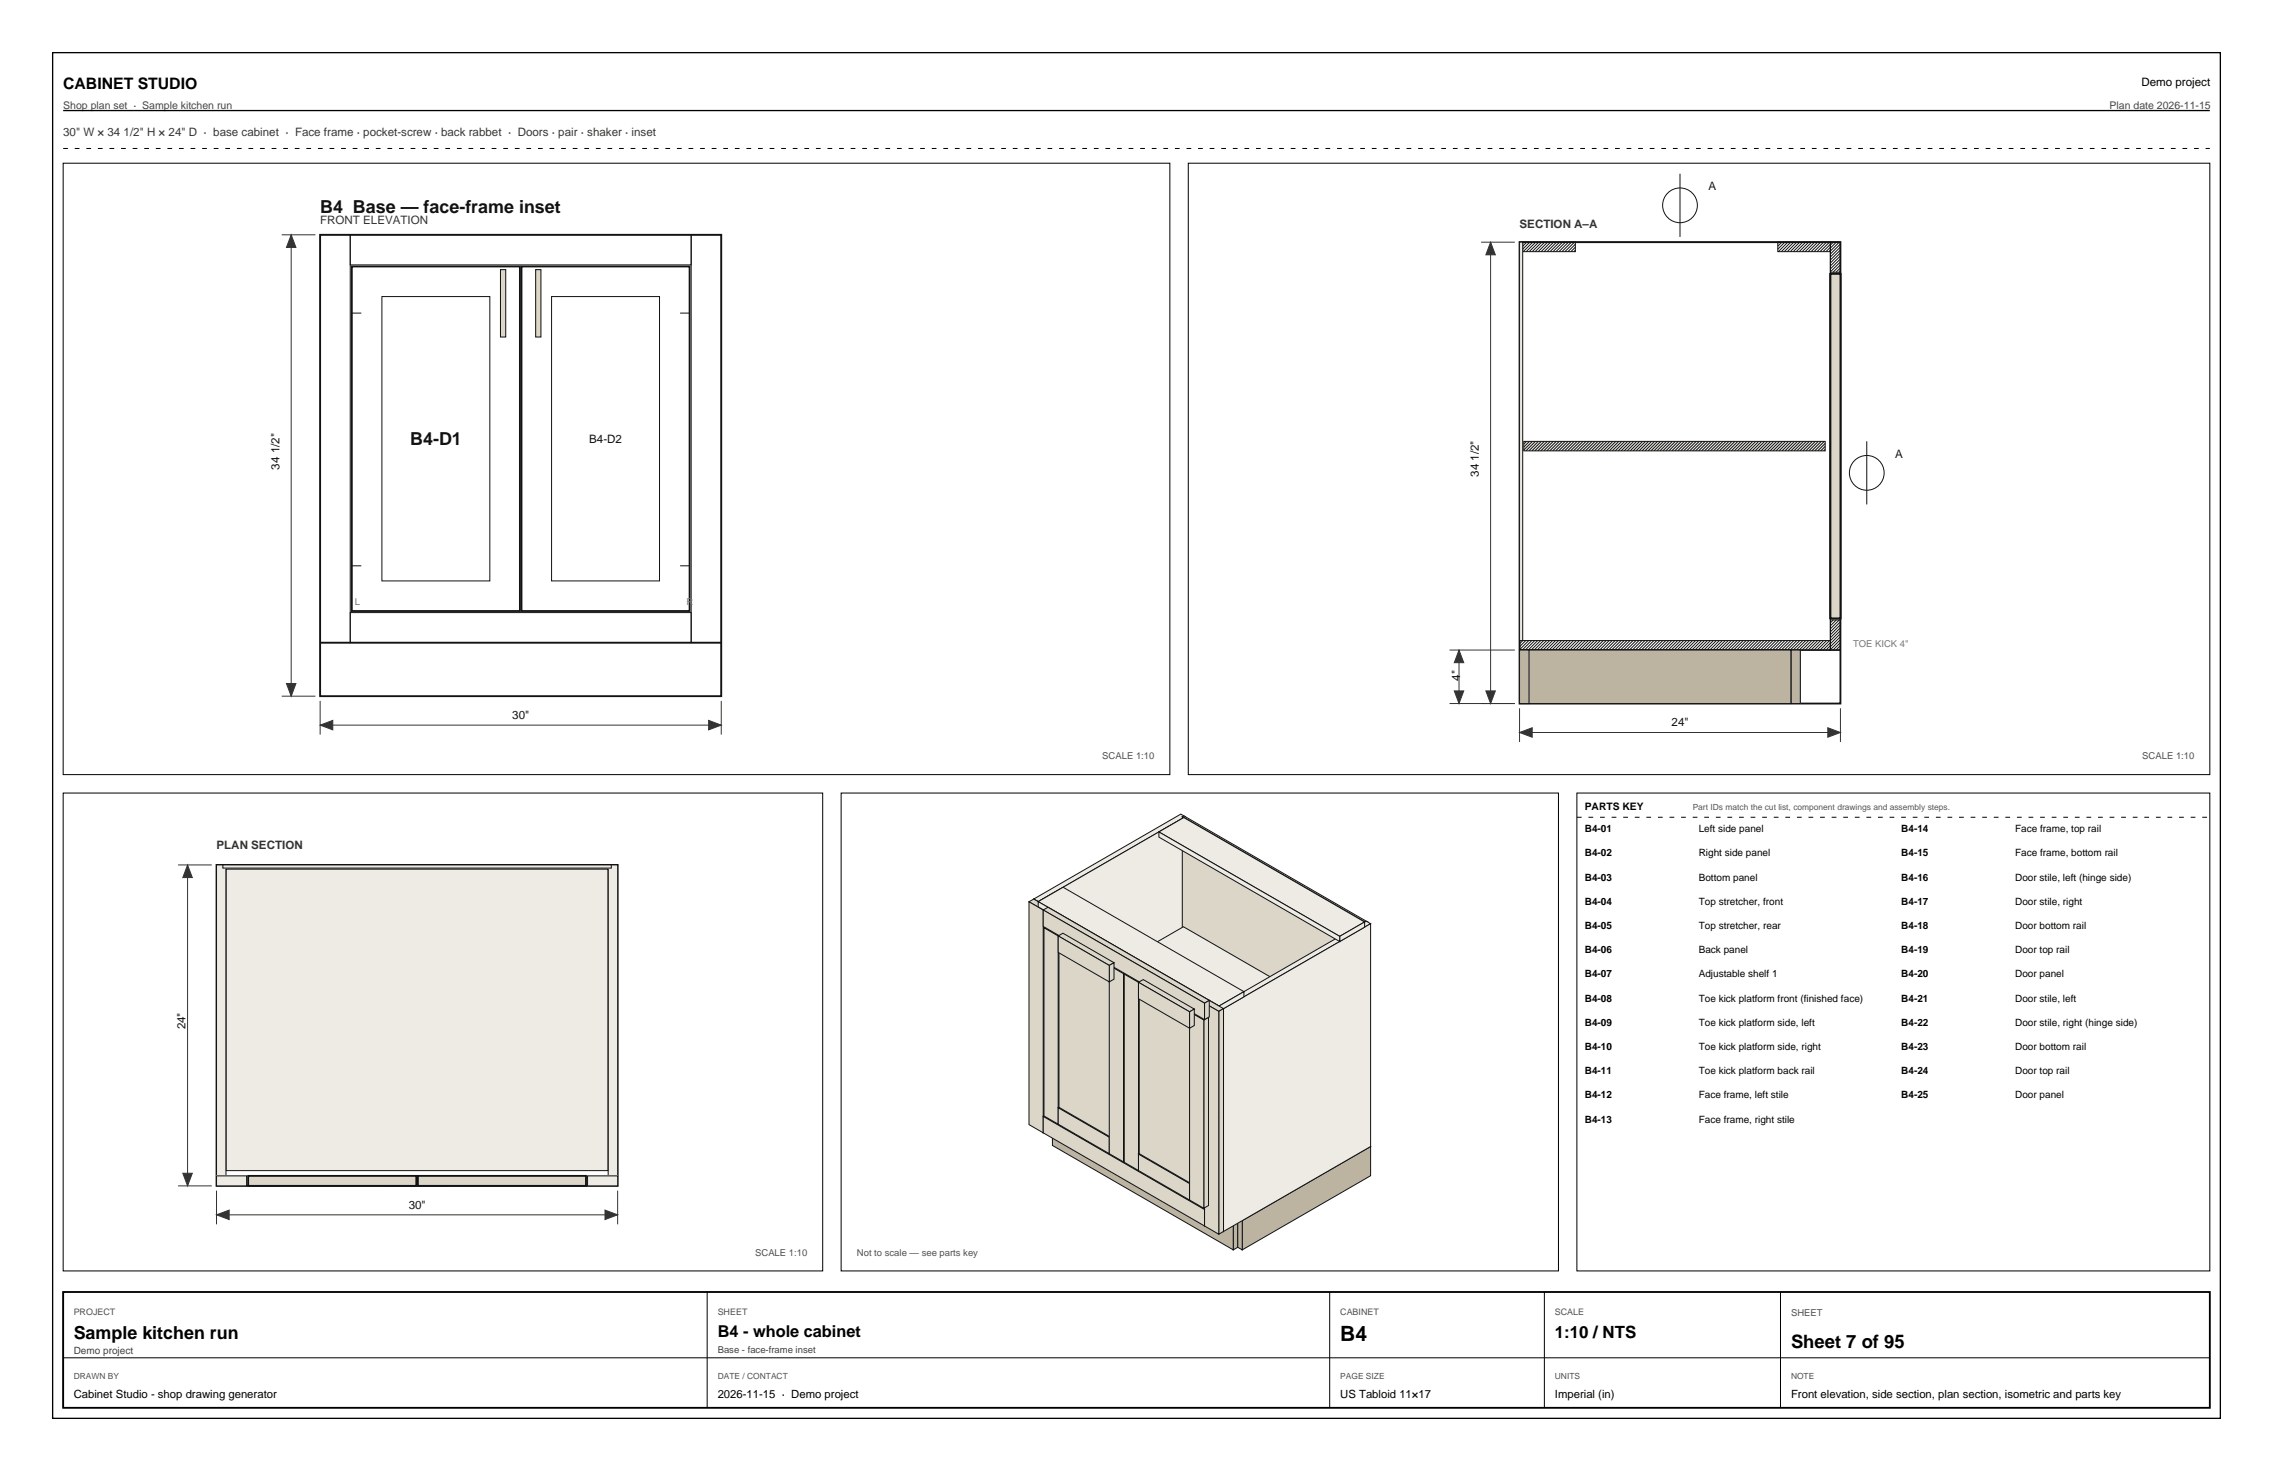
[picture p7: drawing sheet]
<svg xmlns="http://www.w3.org/2000/svg" width="432mm" height="279mm" viewBox="0 0 432 279" stroke-linecap="round" stroke-linejoin="round" font-family="sans-serif">
<defs><g id="words">
<text font-size="4" x="254.6" y="254.8">B4</text>
<text font-size="3.5" x="340.2" y="256">Sheet 7 of 95</text>
<g font-size="3.4" fill="#111">
<text x="60.8" y="40.4">B4 Base — face-frame inset</text>
<text x="77.9" y="84.5">B4-D1</text>
</g>
<text font-size="3.4" x="14" y="254.3">Sample kitchen run</text>
<text font-size="3.2" x="295.4" y="254.1">1:10 / NTS</text>
<text font-size="3.1" x="136.3" y="254">B4 - whole cabinet</text>
<text font-size="3" x="12" y="16.9">CABINET STUDIO</text>
<text font-size="2.2" x="406.8" y="16.3">Demo project</text>
<text font-size="2.2" fill="#373737" x="12" y="25.9">30&quot; W × 34 1/2&quot; H × 24&quot; D · base cabinet · Face frame · pocket-screw · back rabbet · Doors · pair · shaker · inset</text>
<g font-size="2.2" fill="#111">
<text x="324.5" y="36.2">A</text>
<text x="53.1" y="89.2" transform="rotate(-90 53.1 89.2)">34 1/2&quot;</text>
<text x="111.9" y="84.1">B4-D2</text>
<text x="360" y="87">A</text>
<text x="280.9" y="90.6" transform="rotate(-90 280.9 90.6)">34 1/2&quot;</text>
<text x="277.4" y="129.3" transform="rotate(-90 277.4 129.3)">4&quot;</text>
<text x="97.3" y="136.5">30&quot;</text>
<text x="317.6" y="137.9">24&quot;</text>
<text x="35.2" y="195.5" transform="rotate(-90 35.2 195.5)">24&quot;</text>
<text x="77.6" y="229.5">30&quot;</text>
</g>
<g font-size="2.2" fill="#333">
<text x="60.8" y="42.6">FRONT ELEVATION</text>
<text x="288.7" y="43.4">SECTION A–A</text>
<text x="41.1" y="161.3">PLAN SECTION</text>
</g>
<g font-size="2.1">
<text x="14" y="265.6">Cabinet Studio - shop drawing generator</text>
<text x="136.3" y="265.6">2026-11-15 · Demo project</text>
<text x="254.6" y="265.6">US Tabloid 11×17</text>
<text x="295.4" y="265.6">Imperial (in)</text>
<text x="340.2" y="265.6">Front elevation, side section, plan section, isometric and parts key</text>
</g>
<g font-size="2" fill="#464646">
<text x="12" y="20.7">Shop plan set · Sample kitchen run</text>
<text x="400.7" y="20.7">Plan date 2026-11-15</text>
</g>
<text font-size="2" x="301.1" y="153.8">PARTS KEY</text>
<g font-size="1.9">
<text x="301.1" y="158">B4-01</text>
<text x="322.7" y="158">Left side panel</text>
<text x="361.2" y="158">B4-14</text>
<text x="382.8" y="158">Face frame, top rail</text>
<text x="301.1" y="162.6">B4-02</text>
<text x="301.1" y="167.2">B4-03</text>
<text x="322.7" y="162.6">Right side panel</text>
<text x="322.7" y="167.2">Bottom panel</text>
<text x="361.2" y="162.6">B4-15</text>
<text x="361.2" y="167.2">B4-16</text>
<text x="382.8" y="162.6">Face frame, bottom rail</text>
<text x="382.8" y="167.2">Door stile, left (hinge side)</text>
<text x="301.1" y="171.8">B4-04</text>
<text x="322.7" y="171.8">Top stretcher, front</text>
<text x="361.2" y="171.8">B4-17</text>
<text x="382.8" y="171.8">Door stile, right</text>
<text x="301.1" y="176.4">B4-05</text>
<text x="322.7" y="176.4">Top stretcher, rear</text>
<text x="361.2" y="176.4">B4-18</text>
<text x="382.8" y="176.4">Door bottom rail</text>
<text x="301.1" y="181">B4-06</text>
<text x="301.1" y="185.6">B4-07</text>
<text x="322.7" y="181">Back panel</text>
<text x="322.7" y="185.6">Adjustable shelf 1</text>
<text x="361.2" y="181">B4-19</text>
<text x="361.2" y="185.6">B4-20</text>
<text x="382.8" y="181">Door top rail</text>
<text x="382.8" y="185.6">Door panel</text>
<text x="301.1" y="190.2">B4-08</text>
<text x="322.7" y="190.2">Toe kick platform front (finished face)</text>
<text x="361.2" y="190.2">B4-21</text>
<text x="382.8" y="190.2">Door stile, left</text>
<text x="301.1" y="194.8">B4-09</text>
<text x="322.7" y="194.8">Toe kick platform side, left</text>
<text x="361.2" y="194.8">B4-22</text>
<text x="382.8" y="194.8">Door stile, right (hinge side)</text>
<text x="301.1" y="199.4">B4-10</text>
<text x="322.7" y="199.4">Toe kick platform side, right</text>
<text x="361.2" y="199.4">B4-23</text>
<text x="382.8" y="199.4">Door bottom rail</text>
<text x="301.1" y="204">B4-11</text>
<text x="301.1" y="208.6">B4-12</text>
<text x="322.7" y="204">Toe kick platform back rail</text>
<text x="322.7" y="208.6">Face frame, left stile</text>
<text x="361.2" y="204">B4-24</text>
<text x="361.2" y="208.6">B4-25</text>
<text x="382.8" y="204">Door top rail</text>
<text x="382.8" y="208.6">Door panel</text>
<text x="301.1" y="213.2">B4-13</text>
<text x="322.7" y="213.2">Face frame, right stile</text>
</g>
<text font-size="1.9" fill="#404040" x="14" y="257.1">Demo project</text>
<g font-size="1.8" fill="#777">
<text x="67.4" y="114.9">L</text>
<text x="130.4" y="114.9">R</text>
<text x="352" y="122.9">TOE KICK 4&quot;</text>
</g>
<g font-size="1.8" fill="#505050">
<text x="209.4" y="144.2">SCALE 1:10</text>
<text x="407" y="144.2">SCALE 1:10</text>
<text x="143.5" y="238.5">SCALE 1:10</text>
<text x="162.8" y="238.5">Not to scale — see parts key</text>
<text x="340.2" y="249.9">SHEET</text>
</g>
<text font-size="1.8" fill="#404040" x="136.3" y="257">Base - face-frame inset</text>
<g font-size="1.7" fill="#505050">
<text x="14" y="249.8">PROJECT</text>
<text x="136.3" y="249.8">SHEET</text>
<text x="254.6" y="249.8">CABINET</text>
<text x="295.4" y="249.8">SCALE</text>
</g>
<text font-size="1.6" fill="#555" x="321.6" y="153.8">Part IDs match the cut list, component drawings and assembly steps.</text>
<g font-size="1.6" fill="#505050">
<text x="14" y="261.9">DRAWN BY</text>
<text x="136.3" y="261.9">DATE / CONTACT</text>
<text x="254.6" y="261.9">PAGE SIZE</text>
<text x="295.4" y="261.9">UNITS</text>
<text x="340.2" y="261.9">NOTE</text>
</g>
</g></defs>
<path d="M10 10h411.8v259.4h-411.8zM12 21h407.8" fill="none" stroke="#000" stroke-width=".25"/>
<path d="M12 28.2h407.8" fill="none" stroke="#000" stroke-width=".19" stroke-dasharray=".9 1.3" stroke-linecap="butt"/>
<path d="M12 31h210.2v116.1h-210.2z" fill="none" stroke="#000" stroke-width=".19"/>
<path d="M60.8 44.6h76.2v87.6h-76.2zM60.8 122.1h76.2" fill="none" stroke="#121212" stroke-width=".35"/>
<path d="M60.8 44.6h5.7v77.5h-5.7zM66.5 44.6h64.8v5.7h-64.8zM131.3 44.6h5.7v77.5h-5.7zM66.5 116.4h64.8v5.7h-64.8zM60.8 122.1v10.1M137 122.1v10.1" fill="none" stroke="#121212" stroke-width=".19"/>
<path d="M66.8 50.6h32v65.5h-32z" fill="#fff"/>
<path d="M66.8 50.6h32v65.5h-32z" fill="none" stroke="#121212" stroke-width=".35"/>
<path d="M72.5 56.3h20.6v54h-20.6z" fill="none" stroke="#121212" stroke-width=".19"/>
<path d="M79.1 81.9h7.4v2.9h-7.4z" fill="#fff"/>
<path d="M79.1 81.9h7.4v2.9h-7.4z" fill="none" stroke="#fff" stroke-width=".19"/>
<path d="M95.1 51.2h1v12.8h-1z" fill="#dbd6c7"/>
<path d="M66.8 59.5h1.8M95.1 51.2h1v12.8h-1zM66.8 107.5h1.8" fill="none" stroke="#121212" stroke-width=".19"/>
<path d="M99.1 50.6h31.9v65.5h-31.9z" fill="#fff"/>
<path d="M99.1 50.6h31.9v65.5h-31.9z" fill="none" stroke="#121212" stroke-width=".35"/>
<path d="M104.8 56.3h20.5v54h-20.5z" fill="none" stroke="#121212" stroke-width=".19"/>
<path d="M111.3 81.9h7.4v2.9h-7.4z" fill="#fff"/>
<path d="M111.3 81.9h7.4v2.9h-7.4z" fill="none" stroke="#fff" stroke-width=".19"/>
<path d="M101.8 51.2h1v12.8h-1z" fill="#dbd6c7"/>
<path d="M101.8 51.2h1v12.8h-1zM129.2 59.5h1.8M129.2 107.5h1.8" fill="none" stroke="#121212" stroke-width=".19"/>
<path d="M60.8 133.1v6.4M60.8 137.7h76.2M137 133.1v6.4" fill="none" stroke="#333" stroke-width=".19"/>
<path d="M60.8 137.7l2.4-.9v1.8z" fill="#333"/>
<path d="M60.8 137.7l2.4-.9v1.8z" fill="none" stroke="#333" stroke-width=".19"/>
<path d="M134.6 136.8l2.4 .9-2.4 .9z" fill="#333"/>
<path d="M53.5 44.6h6.4M55.3 44.6v87.6M53.5 132.2h6.4M134.6 136.8l2.4 .9-2.4 .9z" fill="none" stroke="#333" stroke-width=".19"/>
<path d="M54.4 129.8h1.8l-.9 2.4z" fill="#333"/>
<path d="M54.4 129.8h1.8l-.9 2.4z" fill="none" stroke="#333" stroke-width=".19"/>
<path d="M55.3 44.6l.9 2.4h-1.8z" fill="#333"/>
<path d="M55.3 44.6l.9 2.4h-1.8z" fill="none" stroke="#333" stroke-width=".19"/>
<path d="M225.7 31h194.1v116.1h-194.1z" fill="none" stroke="#000" stroke-width=".19"/>
<path d="M288.7 46h60.9v87.6h-60.9z" fill="none" stroke="#121212" stroke-width=".35"/>
<g fill="none" stroke="#121212" stroke-width=".19">
<path d="M288.7 46h59v77.5h-59zM289.3 46h10v1.8h-10zM289.5 46l-.2 .2M290 46l-.7 .8M290.6 46l-1.3 1.3M291.2 46l-1.8 1.8M291.7 46l-1.8 1.8M292.3 46l-1.8 1.8M292.9 46l-1.8 1.8M293.4 46l-1.8 1.8M294 46l-1.8 1.8M294.6 46l-1.8 1.8"/>
<path d="M295.1 46l-1.8 1.8M295.7 46l-1.8 1.8M296.3 46l-1.8 1.8M296.8 46l-1.8 1.8M297.4 46l-1.8 1.8M298 46l-1.8 1.8M298.5 46l-1.8 1.8M299.1 46l-1.8 1.8M299.3 47.5l-.3 .3M299.3 47l-.9 .8M299.3 46.4l-1.4 1.4M337.7 46h10v1.8h-10z"/>
<path d="M337.9 46l-.2 .2M338.5 46l-.8 .8M339.1 46l-1.4 1.3M339.6 46l-1.8 1.8M340.2 46l-1.8 1.8M340.8 46l-1.8 1.8M341.3 46l-1.8 1.8M341.9 46l-1.8 1.8M342.5 46l-1.8 1.8M343 46l-1.8 1.8M343.6 46l-1.8 1.8M344.2 46l-1.8 1.8"/>
<path d="M344.7 46l-1.8 1.8M345.3 46l-1.8 1.8M345.9 46l-1.8 1.8M346.4 46l-1.8 1.8M347 46l-1.8 1.8M347.5 46l-1.8 1.8M347.7 47.5l-.3 .3M347.7 47l-.8 .8M347.7 46.4l-1.4 1.4M288.7 121.7h59v1.8h-59zM288.7 121.7h.1M289.3 121.7l-.6 .6"/>
<path d="M289.8 121.7l-1.1 1.2M290.4 121.7l-1.7 1.7M291 121.7l-1.8 1.8M291.5 121.7l-1.8 1.8M292.1 121.7l-1.8 1.8M292.7 121.7l-1.8 1.8M293.2 121.7l-1.8 1.8M293.8 121.7l-1.8 1.8M294.4 121.7l-1.8 1.8M294.9 121.7l-1.8 1.8M295.5 121.7l-1.8 1.8M296.1 121.7l-1.8 1.8"/>
<path d="M296.6 121.7l-1.8 1.8M297.2 121.7l-1.8 1.8M297.8 121.7l-1.8 1.8M298.3 121.7l-1.8 1.8M298.9 121.7l-1.8 1.8M299.5 121.7l-1.8 1.8M300 121.7l-1.8 1.8M300.6 121.7l-1.8 1.8M301.2 121.7l-1.8 1.8M301.7 121.7l-1.8 1.8M302.3 121.7l-1.8 1.8M302.9 121.7l-1.8 1.8"/>
<path d="M303.4 121.7l-1.8 1.8M304 121.7l-1.8 1.8M304.6 121.7l-1.8 1.8M305.1 121.7l-1.8 1.8M305.7 121.7l-1.8 1.8M306.3 121.7l-1.8 1.8M306.8 121.7l-1.8 1.8M307.4 121.7l-1.8 1.8M308 121.7l-1.8 1.8M308.5 121.7l-1.8 1.8M309.1 121.7l-1.8 1.8M309.6 121.7l-1.8 1.8"/>
<path d="M310.2 121.7l-1.8 1.8M310.8 121.7l-1.8 1.8M311.3 121.7l-1.8 1.8M311.9 121.7l-1.8 1.8M312.5 121.7l-1.8 1.8M313 121.7l-1.8 1.8M313.6 121.7l-1.8 1.8M314.2 121.7l-1.8 1.8M314.7 121.7l-1.8 1.8M315.3 121.7l-1.8 1.8M315.9 121.7l-1.8 1.8M316.4 121.7l-1.8 1.8"/>
<path d="M317 121.7l-1.8 1.8M317.6 121.7l-1.8 1.8M318.1 121.7l-1.8 1.8M318.7 121.7l-1.8 1.8M319.3 121.7l-1.8 1.8M319.8 121.7l-1.8 1.8M320.4 121.7l-1.8 1.8M321 121.7l-1.8 1.8M321.5 121.7l-1.8 1.8M322.1 121.7l-1.8 1.8M322.7 121.7l-1.8 1.8M323.2 121.7l-1.8 1.8"/>
<path d="M323.8 121.7l-1.8 1.8M324.4 121.7l-1.8 1.8M324.9 121.7l-1.8 1.8M325.5 121.7l-1.8 1.8M326.1 121.7l-1.8 1.8M326.6 121.7l-1.8 1.8M327.2 121.7l-1.8 1.8M327.7 121.7l-1.8 1.8M328.3 121.7l-1.8 1.8M328.9 121.7l-1.8 1.8M329.4 121.7l-1.8 1.8M330 121.7l-1.8 1.8"/>
<path d="M330.6 121.7l-1.8 1.8M331.1 121.7l-1.8 1.8M331.7 121.7l-1.8 1.8M332.3 121.7l-1.8 1.8M332.8 121.7l-1.8 1.8M333.4 121.7l-1.8 1.8M334 121.7l-1.8 1.8M334.5 121.7l-1.8 1.8M335.1 121.7l-1.8 1.8M335.7 121.7l-1.8 1.8M336.2 121.7l-1.8 1.8M336.8 121.7l-1.8 1.8"/>
<path d="M337.4 121.7l-1.8 1.8M337.9 121.7l-1.8 1.8M338.5 121.7l-1.8 1.8M339.1 121.7l-1.8 1.8M339.6 121.7l-1.8 1.8M340.2 121.7l-1.8 1.8M340.8 121.7l-1.8 1.8M341.3 121.7l-1.8 1.8M341.9 121.7l-1.8 1.8M342.5 121.7l-1.8 1.8M343 121.7l-1.8 1.8M343.6 121.7l-1.8 1.8"/>
<path d="M344.2 121.7l-1.8 1.8M344.7 121.7l-1.8 1.8M345.3 121.7l-1.8 1.8M345.9 121.7l-1.8 1.8M346.4 121.7l-1.8 1.8M347 121.7l-1.8 1.8M347.5 121.7l-1.8 1.8M347.7 123.2l-.3 .3M347.7 122.6l-.8 .9M347.7 122.1l-1.4 1.4"/>
</g>
<path d="M288.7 46h.6v75.7h-.6z" fill="#edebe3"/>
<path d="M288.7 46h.6v75.7h-.6z" fill="none" stroke="#121212" stroke-width=".19"/>
<path d="M289.5 83.8h57.2v1.8h-57.2z" fill="#edebe3"/>
<g fill="none" stroke="#121212" stroke-width=".19">
<path d="M289.5 83.8h57.2v1.8h-57.2zM290 83.8l-.5 .5M290.5 83.8l-1 1.1M291.1 83.8l-1.6 1.7M291.7 83.8l-1.8 1.8M292.2 83.8l-1.8 1.8M292.8 83.8l-1.8 1.8M293.4 83.8l-1.8 1.8M293.9 83.8l-1.8 1.8M294.5 83.8l-1.8 1.8M295.1 83.8l-1.8 1.8M295.6 83.8l-1.8 1.8"/>
<path d="M296.2 83.8l-1.8 1.8M296.8 83.8l-1.8 1.8M297.3 83.8l-1.8 1.8M297.9 83.8l-1.8 1.8M298.5 83.8l-1.8 1.8M299 83.8l-1.8 1.8M299.6 83.8l-1.8 1.8M300.2 83.8l-1.8 1.8M300.7 83.8l-1.8 1.8M301.3 83.8l-1.8 1.8M301.9 83.8l-1.8 1.8M302.4 83.8l-1.8 1.8"/>
<path d="M303 83.8l-1.8 1.8M303.6 83.8l-1.8 1.8M304.1 83.8l-1.8 1.8M304.7 83.8l-1.8 1.8M305.3 83.8l-1.8 1.8M305.8 83.8l-1.8 1.8M306.4 83.8l-1.8 1.8M307 83.8l-1.8 1.8M307.5 83.8l-1.8 1.8M308.1 83.8l-1.8 1.8M308.6 83.8l-1.8 1.8M309.2 83.8l-1.8 1.8"/>
<path d="M309.8 83.8l-1.8 1.8M310.3 83.8l-1.8 1.8M310.9 83.8l-1.8 1.8M311.5 83.8l-1.8 1.8M312 83.8l-1.8 1.8M312.6 83.8l-1.8 1.8M313.2 83.8l-1.8 1.8M313.7 83.8l-1.8 1.8M314.3 83.8l-1.8 1.8M314.9 83.8l-1.8 1.8M315.4 83.8l-1.8 1.8M316 83.8l-1.8 1.8"/>
<path d="M316.6 83.8l-1.8 1.8M317.1 83.8l-1.8 1.8M317.7 83.8l-1.8 1.8M318.3 83.8l-1.8 1.8M318.8 83.8l-1.8 1.8M319.4 83.8l-1.8 1.8M320 83.8l-1.8 1.8M320.5 83.8l-1.8 1.8M321.1 83.8l-1.8 1.8M321.7 83.8l-1.8 1.8M322.2 83.8l-1.8 1.8M322.8 83.8l-1.8 1.8"/>
<path d="M323.4 83.8l-1.8 1.8M323.9 83.8l-1.8 1.8M324.5 83.8l-1.8 1.8M325.1 83.8l-1.8 1.8M325.6 83.8l-1.8 1.8M326.2 83.8l-1.8 1.8M326.7 83.8l-1.8 1.8M327.3 83.8l-1.8 1.8M327.9 83.8l-1.8 1.8M328.4 83.8l-1.8 1.8M329 83.8l-1.8 1.8M329.6 83.8l-1.8 1.8"/>
<path d="M330.1 83.8l-1.8 1.8M330.7 83.8l-1.8 1.8M331.3 83.8l-1.8 1.8M331.8 83.8l-1.8 1.8M332.4 83.8l-1.8 1.8M333 83.8l-1.8 1.8M333.5 83.8l-1.8 1.8M334.1 83.8l-1.8 1.8M334.7 83.8l-1.8 1.8M335.2 83.8l-1.8 1.8M335.8 83.8l-1.8 1.8M336.4 83.8l-1.8 1.8"/>
<path d="M336.9 83.8l-1.8 1.8M337.5 83.8l-1.8 1.8M338.1 83.8l-1.8 1.8M338.6 83.8l-1.8 1.8M339.2 83.8l-1.8 1.8M339.8 83.8l-1.8 1.8M340.3 83.8l-1.8 1.8M340.9 83.8l-1.8 1.8M341.5 83.8l-1.8 1.8M342 83.8l-1.8 1.8M342.6 83.8l-1.8 1.8M343.2 83.8l-1.8 1.8"/>
<path d="M343.7 83.8l-1.8 1.8M344.3 83.8l-1.8 1.8M344.9 83.8l-1.8 1.8M345.4 83.8l-1.8 1.8M346 83.8l-1.8 1.8M346.5 83.8l-1.8 1.8M346.7 85.4l-.3 .2M346.7 84.8l-.8 .8M346.7 84.2l-1.4 1.4"/>
</g>
<path d="M340.2 123.5h1.8v10.1h-1.8z" fill="#bdb3a1"/>
<path d="M340.2 123.5h1.8v10.1h-1.8z" fill="none" stroke="#121212" stroke-width=".19"/>
<path d="M288.7 123.5h51.5v10.1h-51.5z" fill="#bdb3a1"/>
<path d="M288.7 123.5h51.5v10.1h-51.5z" fill="none" stroke="#121212" stroke-width=".19"/>
<path d="M288.7 123.5h51.5v10.1h-51.5z" fill="#bdb3a1"/>
<path d="M288.7 123.5h51.5v10.1h-51.5z" fill="none" stroke="#121212" stroke-width=".19"/>
<path d="M288.7 123.5h1.8v10.1h-1.8z" fill="#bdb3a1"/>
<g fill="none" stroke="#121212" stroke-width=".19">
<path d="M347.7 46h1.9v77.5h-1.9zM347.7 46h1.9v5.7h-1.9zM348.3 46l-.6 .5M348.8 46l-1.1 1.1M349.4 46l-1.7 1.7M349.6 51.4l-.3 .3M349.6 50.9l-.8 .8M349.6 50.3l-1.4 1.4M349.6 49.7l-1.9 1.9M349.6 49.2l-1.9 1.9M349.6 48.6l-1.9 1.9M349.6 48l-1.9 1.9"/>
<path d="M349.6 47.5l-1.9 1.9M349.6 46.9l-1.9 1.9M349.6 46.3l-1.9 1.9M347.7 117.8h1.9v5.7h-1.9zM348.3 117.8l-.6 .5M348.8 117.8l-1.1 1.1M349.4 117.8l-1.7 1.6M349.6 119.8l-1.9 1.9M349.6 119.2l-1.9 1.9M349.6 118.7l-1.9 1.9M349.6 118.1l-1.9 1.9M288.7 123.5h1.8v10.1h-1.8z"/>
<path d="M349.6 123.2l-.3 .3M349.6 122.6l-.8 .9M349.6 122.1l-1.4 1.4M349.6 121.5l-1.9 1.9M349.6 120.9l-1.9 1.9M349.6 120.4l-1.9 1.9"/>
</g>
<path d="M347.7 52h1.9v65.5h-1.9z" fill="#fff"/>
<path d="M347.7 52h1.9v65.5h-1.9z" fill="none" stroke="#121212" stroke-width=".19"/>
<path d="M347.7 52h1.9v65.5h-1.9z" fill="#fff"/>
<path d="M347.7 52h1.9v65.5h-1.9z" fill="none" stroke="#121212" stroke-width=".19"/>
<path d="M347.7 111.7h1.9v5.8h-1.9z" fill="#fff"/>
<path d="M347.7 111.7h1.9v5.8h-1.9z" fill="none" stroke="#121212" stroke-width=".19"/>
<path d="M347.7 52h1.9v5.7h-1.9z" fill="#fff"/>
<path d="M347.7 52h1.9v5.7h-1.9z" fill="none" stroke="#121212" stroke-width=".19"/>
<path d="M347.7 57.1h.6v55.6h-.6z" fill="#fff"/>
<path d="M347.7 57.1h.6v55.6h-.6z" fill="none" stroke="#121212" stroke-width=".19"/>
<path d="M347.7 52h1.9v65.5h-1.9z" fill="#fff"/>
<path d="M347.7 52h1.9v65.5h-1.9z" fill="none" stroke="#121212" stroke-width=".19"/>
<path d="M347.7 52h1.9v65.5h-1.9z" fill="#fff"/>
<path d="M347.7 52h1.9v65.5h-1.9z" fill="none" stroke="#121212" stroke-width=".19"/>
<path d="M347.7 111.7h1.9v5.8h-1.9z" fill="#fff"/>
<path d="M347.7 111.7h1.9v5.8h-1.9z" fill="none" stroke="#121212" stroke-width=".19"/>
<path d="M347.7 52h1.9v5.7h-1.9z" fill="#fff"/>
<path d="M347.7 52h1.9v5.7h-1.9z" fill="none" stroke="#121212" stroke-width=".19"/>
<path d="M347.7 57.1h.6v55.6h-.6z" fill="#fff"/>
<path d="M347.7 57.1h.6v55.6h-.6z" fill="none" stroke="#121212" stroke-width=".19"/>
<path d="M347.7 52h1.9v65.5h-1.9z" fill="#dbd6c7"/>
<path d="M347.7 52h1.9v65.5h-1.9z" fill="none" stroke="#121212" stroke-width=".35"/>
<path d="M347.7 52h1.9v65.5h-1.9z" fill="#dbd6c7"/>
<path d="M347.7 52h1.9v65.5h-1.9z" fill="none" stroke="#121212" stroke-width=".35"/>
<path d="M288.7 134.5v6.4M288.7 139.1h60.9M349.6 134.5v6.4" fill="none" stroke="#333" stroke-width=".19"/>
<path d="M288.7 139.1l2.4-.9v1.8z" fill="#333"/>
<path d="M288.7 139.1l2.4-.9v1.8z" fill="none" stroke="#333" stroke-width=".19"/>
<path d="M347.2 138.2l2.4 .9-2.4 .9z" fill="#333"/>
<path d="M281.4 46h6.4M283.2 46v87.6M281.4 133.6h6.4M347.2 138.2l2.4 .9-2.4 .9z" fill="none" stroke="#333" stroke-width=".19"/>
<path d="M282.3 131.2h1.8l-.9 2.4z" fill="#333"/>
<path d="M282.3 131.2h1.8l-.9 2.4z" fill="none" stroke="#333" stroke-width=".19"/>
<path d="M283.2 46l.9 2.4h-1.8z" fill="#333"/>
<path d="M283.2 46l.9 2.4h-1.8zM275.4 133.6h12.4M275.4 123.5h12.4M277.2 123.5v10.1" fill="none" stroke="#333" stroke-width=".19"/>
<path d="M276.3 131.2h1.8l-.9 2.4z" fill="#333"/>
<path d="M276.3 131.2h1.8l-.9 2.4z" fill="none" stroke="#333" stroke-width=".19"/>
<path d="M277.2 123.5l.9 2.4h-1.8z" fill="#333"/>
<path d="M277.2 123.5l.9 2.4h-1.8z" fill="none" stroke="#333" stroke-width=".19"/>
<g fill="none" stroke="#121212" stroke-width=".19">
<path d="M319.1 33v12M354.6 83.8v12"/>
<circle cx="319.1" cy="39" r="3.3"/>
<circle cx="354.6" cy="89.8" r="3.3"/>
</g>
<path d="M12 150.6h144.3v90.8h-144.3z" fill="none" stroke="#000" stroke-width=".19"/>
<path d="M41.1 164.3h76.2v60.9h-76.2z" fill="none" stroke="#121212" stroke-width=".35"/>
<path d="M41.1 164.3h1.8v59h-1.8z" fill="#edebe3"/>
<path d="M41.1 164.3h1.8v59h-1.8z" fill="none" stroke="#121212" stroke-width=".19"/>
<path d="M115.5 164.3h1.8v59h-1.8z" fill="#edebe3"/>
<path d="M115.5 164.3h1.8v59h-1.8z" fill="none" stroke="#121212" stroke-width=".19"/>
<path d="M42.3 164.3h73.8v.6h-73.8z" fill="#edebe3"/>
<path d="M42.3 164.3h73.8v.6h-73.8z" fill="none" stroke="#121212" stroke-width=".19"/>
<path d="M43 165.1h72.5v57.2h-72.5z" fill="#edebe3"/>
<path d="M43 165.1h72.5v57.2h-72.5z" fill="none" stroke="#121212" stroke-width=".19"/>
<path d="M41.1 223.3h5.7v1.9h-5.7z" fill="#edebe3"/>
<path d="M41.1 223.3h5.7v1.9h-5.7z" fill="none" stroke="#121212" stroke-width=".19"/>
<path d="M111.6 223.3h5.7v1.9h-5.7z" fill="#edebe3"/>
<path d="M111.6 223.3h5.7v1.9h-5.7z" fill="none" stroke="#121212" stroke-width=".19"/>
<path d="M47.1 223.3h5.8v1.9h-5.8z" fill="#edebe3"/>
<path d="M47.1 223.3h5.8v1.9h-5.8z" fill="none" stroke="#121212" stroke-width=".19"/>
<path d="M73.4 223.3h5.7v1.9h-5.7z" fill="#edebe3"/>
<path d="M73.4 223.3h5.7v1.9h-5.7z" fill="none" stroke="#121212" stroke-width=".19"/>
<path d="M51.9 223.3h22.1v.6h-22.1z" fill="#edebe3"/>
<path d="M51.9 223.3h22.1v.6h-22.1z" fill="none" stroke="#121212" stroke-width=".19"/>
<path d="M79.4 223.3h5.7v1.9h-5.7z" fill="#edebe3"/>
<path d="M79.4 223.3h5.7v1.9h-5.7z" fill="none" stroke="#121212" stroke-width=".19"/>
<path d="M105.6 223.3h5.7v1.9h-5.7z" fill="#edebe3"/>
<path d="M105.6 223.3h5.7v1.9h-5.7z" fill="none" stroke="#121212" stroke-width=".19"/>
<path d="M84.1 223.3h22.1v.6h-22.1z" fill="#edebe3"/>
<path d="M84.1 223.3h22.1v.6h-22.1z" fill="none" stroke="#121212" stroke-width=".19"/>
<path d="M47.1 223.3h32v1.9h-32z" fill="#dbd6c7"/>
<path d="M47.1 223.3h32v1.9h-32z" fill="none" stroke="#121212" stroke-width=".35"/>
<path d="M79.4 223.3h31.9v1.9h-31.9z" fill="#dbd6c7"/>
<path d="M79.4 223.3h31.9v1.9h-31.9z" fill="none" stroke="#121212" stroke-width=".35"/>
<path d="M41.1 226.1v6.4M41.1 230.7h76.2M117.3 226.1v6.4" fill="none" stroke="#333" stroke-width=".19"/>
<path d="M41.1 230.7l2.4-.9v1.8z" fill="#333"/>
<path d="M41.1 230.7l2.4-.9v1.8z" fill="none" stroke="#333" stroke-width=".19"/>
<path d="M114.9 229.8l2.4 .9-2.4 .9z" fill="#333"/>
<path d="M33.8 164.3h6.4M35.6 164.3v60.9M33.8 225.2h6.4M114.9 229.8l2.4 .9-2.4 .9z" fill="none" stroke="#333" stroke-width=".19"/>
<path d="M34.7 222.8h1.8l-.9 2.4z" fill="#333"/>
<path d="M34.7 222.8h1.8l-.9 2.4z" fill="none" stroke="#333" stroke-width=".19"/>
<path d="M35.6 164.3l.9 2.4h-1.8z" fill="#333"/>
<path d="M35.6 164.3l.9 2.4h-1.8z" fill="none" stroke="#333" stroke-width=".19"/>
<path d="M159.8 150.6h136.3v90.8h-136.3z" fill="none" stroke="#000" stroke-width=".19"/>
<path d="M199.9 211l24.4-14 .9 .4-24.4 14.1z" fill="#bdb3a1"/>
<path d="M199.9 211l24.4-14 .9 .4-24.4 14.1z" fill="none" stroke="#121212" stroke-width=".19"/>
<path d="M200.8 211.5l24.4-14.1v5.6l-24.4 14.1z" fill="#bdb3a1"/>
<path d="M200.8 211.5l24.4-14.1v5.6l-24.4 14.1z" fill="none" stroke="#121212" stroke-width=".19"/>
<path d="M199.9 211l.9 .5v5.6l-.9-.5z" fill="#bdb3a1"/>
<path d="M199.9 211l.9 .5v5.6l-.9-.5z" fill="none" stroke="#121212" stroke-width=".19"/>
<path d="M224.3 197.9l.9-.5 34.3 19.9-.8 .5z" fill="#bdb3a1"/>
<path d="M224.3 197.9l.9-.5 34.3 19.9-.8 .5z" fill="none" stroke="#121212" stroke-width=".19"/>
<path d="M258.7 217.8l.8-.5v5.5l-.8 .5z" fill="#bdb3a1"/>
<path d="M258.7 217.8l.8-.5v5.5l-.8 .5z" fill="none" stroke="#121212" stroke-width=".19"/>
<path d="M224.3 197.9l34.4 19.9v5.5l-34.4-19.8z" fill="#bdb3a1"/>
<path d="M224.3 197.9l34.4 19.9v5.5l-34.4-19.8z" fill="none" stroke="#121212" stroke-width=".19"/>
<path d="M196.4 170.8l27.9-16.2 .9 .5-28 16.2z" fill="#edebe3"/>
<path d="M196.4 170.8l27.9-16.2 .9 .5-28 16.2z" fill="none" stroke="#121212" stroke-width=".19"/>
<path d="M197.2 171.3l28-16.2v42.3l-28 16.2z" fill="#edebe3"/>
<path d="M197.2 171.3l28-16.2v42.3l-28 16.2z" fill="none" stroke="#121212" stroke-width=".19"/>
<path d="M196.4 170.8l.8 .5v42.3l-.8-.5z" fill="#edebe3"/>
<path d="M196.4 170.8l.8 .5v42.3l-.8-.5z" fill="none" stroke="#121212" stroke-width=".19"/>
<path d="M197.2 212.6l28-16.1 34.3 19.8-27.9 16.1z" fill="#edebe3"/>
<path d="M197.2 212.6l28-16.1 34.3 19.8-27.9 16.1z" fill="none" stroke="#121212" stroke-width=".19"/>
<path d="M231.6 232.4l27.9-16.1v1l-27.9 16.1z" fill="#edebe3"/>
<path d="M231.6 232.4l27.9-16.1v1l-27.9 16.1z" fill="none" stroke="#121212" stroke-width=".19"/>
<path d="M197.2 212.6l34.4 19.8v1l-34.4-19.8z" fill="#edebe3"/>
<path d="M197.2 212.6l34.4 19.8v1l-34.4-19.8z" fill="none" stroke="#121212" stroke-width=".19"/>
<path d="M224.6 155.1l.3-.1 34.9 20.1-.3 .2z" fill="#dbd6c7"/>
<path d="M224.6 155.1l.3-.1 34.9 20.1-.3 .2zM259.5 175.3l.3-.2v41.4l-.3 .1z" fill="none" stroke="#121212" stroke-width=".19"/>
<path d="M259.7 175.1v41.5" fill="none" stroke="#dbd6c7" stroke-width=".28"/>
<path d="M224.6 155.1l34.9 20.2v41.3l-34.9-20.1z" fill="#dbd6c7"/>
<path d="M224.6 155.1l34.9 20.2v41.3l-34.9-20.1z" fill="none" stroke="#121212" stroke-width=".19"/>
<path d="M197.7 191.7l27.1-15.7 34.3 19.8-27.1 15.7z" fill="#edebe3"/>
<path d="M197.7 191.7l27.1-15.7 34.3 19.8-27.1 15.7z" fill="none" stroke="#121212" stroke-width=".19"/>
<path d="M232 211.5l27.1-15.7v1l-27.1 15.7z" fill="#edebe3"/>
<path d="M232 211.5l27.1-15.7v1l-27.1 15.7z" fill="none" stroke="#121212" stroke-width=".19"/>
<path d="M197.7 191.7l34.3 19.8v1l-34.3-19.9z" fill="#edebe3"/>
<path d="M197.7 191.7l34.3 19.8v1l-34.3-19.9z" fill="none" stroke="#121212" stroke-width=".19"/>
<path d="M199.9 212l.9-.5 34.3 19.9-.8 .4z" fill="#bdb3a1"/>
<path d="M199.9 212l.9-.5 34.3 19.9-.8 .4z" fill="none" stroke="#121212" stroke-width=".19"/>
<path d="M234.3 231.8l.8-.4v5.5l-.8 .5z" fill="#bdb3a1"/>
<path d="M234.3 231.8l.8-.4v5.5l-.8 .5z" fill="none" stroke="#121212" stroke-width=".19"/>
<path d="M199.9 212l34.4 19.8v5.6l-34.4-19.8z" fill="#bdb3a1"/>
<path d="M199.9 212l34.4 19.8v5.6l-34.4-19.8z" fill="none" stroke="#121212" stroke-width=".19"/>
<path d="M195.5 171.3l.9-.5 2.7 1.5-.9 .5z" fill="#dbd6c7"/>
<path d="M195.5 171.3l.9-.5 2.7 1.5-.9 .5z" fill="none" stroke="#121212" stroke-width=".19"/>
<path d="M198.2 172.8l.9-.5v42.3l-.9 .6z" fill="#dbd6c7"/>
<path d="M198.2 172.8l.9-.5v42.3l-.9 .6z" fill="none" stroke="#121212" stroke-width=".19"/>
<path d="M195.5 171.3l2.7 1.5v42.4l-2.7-1.6z" fill="#dbd6c7"/>
<path d="M195.5 171.3l2.7 1.5v42.4l-2.7-1.6z" fill="none" stroke="#121212" stroke-width=".19"/>
<path d="M235.1 231.4l24.4-14.1 .9 .5-24.4 14z" fill="#bdb3a1"/>
<path d="M235.1 231.4l24.4-14.1 .9 .5-24.4 14z" fill="none" stroke="#121212" stroke-width=".19"/>
<path d="M236 231.8l24.4-14v5.5l-24.4 14.1z" fill="#bdb3a1"/>
<path d="M236 231.8l24.4-14v5.5l-24.4 14.1z" fill="none" stroke="#121212" stroke-width=".19"/>
<path d="M235.1 231.4l.9 .4v5.6l-.9-.5z" fill="#bdb3a1"/>
<path d="M235.1 231.4l.9 .4v5.6l-.9-.5z" fill="none" stroke="#121212" stroke-width=".19"/>
<path d="M198.2 212l.9-.5 30.6 17.7-.9 .5z" fill="#dbd6c7"/>
<path d="M198.2 212l.9-.5 30.6 17.7-.9 .5z" fill="none" stroke="#121212" stroke-width=".19"/>
<path d="M228.8 229.7l.9-.5v3.1l-.9 .6z" fill="#dbd6c7"/>
<path d="M228.8 229.7l.9-.5v3.1l-.9 .6z" fill="none" stroke="#121212" stroke-width=".19"/>
<path d="M198.2 212l30.6 17.7v3.2l-30.6-17.7z" fill="#dbd6c7"/>
<path d="M198.2 212l30.6 17.7v3.2l-30.6-17.7z" fill="none" stroke="#121212" stroke-width=".19"/>
<path d="M198.3 176.2l.9-.5 2.7 1.6-.9 .5z" fill="#dbd6c7"/>
<path d="M198.3 176.2l.9-.5 2.7 1.6-.9 .5z" fill="none" stroke="#121212" stroke-width=".19"/>
<path d="M201 177.8l.9-.5v35.7l-.9 .5z" fill="#dbd6c7"/>
<path d="M201 177.8l.9-.5v35.7l-.9 .5z" fill="none" stroke="#121212" stroke-width=".19"/>
<path d="M198.3 176.2l2.7 1.6v35.7l-2.7-1.5z" fill="#dbd6c7"/>
<path d="M198.3 176.2l2.7 1.6v35.7l-2.7-1.5z" fill="none" stroke="#121212" stroke-width=".19"/>
<path d="M231.6 191.1l27.9-16.1 .9 .4-28 16.2z" fill="#edebe3"/>
<path d="M231.6 191.1l27.9-16.1 .9 .4-28 16.2z" fill="none" stroke="#121212" stroke-width=".19"/>
<path d="M232.4 191.6l28-16.2v42.4l-28 16.1z" fill="#edebe3"/>
<path d="M232.4 191.6l28-16.2v42.4l-28 16.1z" fill="none" stroke="#121212" stroke-width=".19"/>
<path d="M231.6 191.1l.8 .5v42.3l-.8-.5z" fill="#edebe3"/>
<path d="M231.6 191.1l.8 .5v42.3l-.8-.5z" fill="none" stroke="#121212" stroke-width=".19"/>
<path d="M201 210.4l.9-.5 9.7 5.6-.9 .5z" fill="#dbd6c7"/>
<path d="M201 210.4l.9-.5 9.7 5.6-.9 .5z" fill="none" stroke="#121212" stroke-width=".19"/>
<path d="M210.7 216l.9-.5v3.1l-.9 .5z" fill="#dbd6c7"/>
<path d="M210.7 216l.9-.5v3.1l-.9 .5z" fill="none" stroke="#121212" stroke-width=".19"/>
<path d="M201 210.4l9.7 5.6v3.1l-9.7-5.6z" fill="#dbd6c7"/>
<path d="M201 210.4l9.7 5.6v3.1l-9.7-5.6z" fill="none" stroke="#121212" stroke-width=".19"/>
<path d="M220.2 158l4.7-2.7 34.3 19.8-4.7 2.7z" fill="#edebe3"/>
<path d="M220.2 158l4.7-2.7 34.3 19.8-4.7 2.7z" fill="none" stroke="#121212" stroke-width=".19"/>
<path d="M254.5 177.8l4.7-2.7v1l-4.7 2.7z" fill="#edebe3"/>
<path d="M254.5 177.8l4.7-2.7v1l-4.7 2.7z" fill="none" stroke="#121212" stroke-width=".19"/>
<path d="M220.2 158l34.3 19.8v1l-34.3-19.8z" fill="#edebe3"/>
<path d="M220.2 158l34.3 19.8v1l-34.3-19.8z" fill="none" stroke="#121212" stroke-width=".19"/>
<path d="M201.2 179.9l.3-.1 10.4 6-.3 .2z" fill="#dbd6c7"/>
<path d="M201.2 179.9l.3-.1 10.4 6-.3 .2zM211.6 186l.3-.2v30.4l-.3 .2z" fill="none" stroke="#121212" stroke-width=".19"/>
<path d="M211.8 185.8v30.6" fill="none" stroke="#dbd6c7" stroke-width=".28"/>
<path d="M201.2 179.9l10.4 6.1v30.4l-10.4-6.1z" fill="#dbd6c7"/>
<path d="M201.2 179.9l10.4 6.1v30.4l-10.4-6.1z" fill="none" stroke="#121212" stroke-width=".19"/>
<path d="M210.7 183.4l.9-.5 2.7 1.5-.9 .5z" fill="#dbd6c7"/>
<path d="M210.7 183.4l.9-.5 2.7 1.5-.9 .5z" fill="none" stroke="#121212" stroke-width=".19"/>
<path d="M213.4 184.9l.9-.5v35.8l-.9 .5z" fill="#dbd6c7"/>
<path d="M213.4 184.9l.9-.5v35.8l-.9 .5z" fill="none" stroke="#121212" stroke-width=".19"/>
<path d="M210.7 183.4l2.7 1.5v35.8l-2.7-1.6z" fill="#dbd6c7"/>
<path d="M210.7 183.4l2.7 1.5v35.8l-2.7-1.6z" fill="none" stroke="#121212" stroke-width=".19"/>
<path d="M213.6 185l.9-.5 2.7 1.6-.9 .5z" fill="#dbd6c7"/>
<path d="M213.6 185l.9-.5 2.7 1.6-.9 .5z" fill="none" stroke="#121212" stroke-width=".19"/>
<path d="M216.3 186.6l.9-.5v35.7l-.9 .5z" fill="#dbd6c7"/>
<path d="M216.3 186.6l.9-.5v35.7l-.9 .5z" fill="none" stroke="#121212" stroke-width=".19"/>
<path d="M213.6 185l2.7 1.6v35.7l-2.7-1.5z" fill="#dbd6c7"/>
<path d="M213.6 185l2.7 1.6v35.7l-2.7-1.5z" fill="none" stroke="#121212" stroke-width=".19"/>
<path d="M216.3 219.2l.9-.5 9.7 5.6-.9 .5z" fill="#dbd6c7"/>
<path d="M216.3 219.2l.9-.5 9.7 5.6-.9 .5z" fill="none" stroke="#121212" stroke-width=".19"/>
<path d="M226 224.8l.9-.5v3.1l-.9 .5z" fill="#dbd6c7"/>
<path d="M226 224.8l.9-.5v3.1l-.9 .5z" fill="none" stroke="#121212" stroke-width=".19"/>
<path d="M216.3 219.2l9.7 5.6v3.1l-9.7-5.6z" fill="#dbd6c7"/>
<path d="M216.3 219.2l9.7 5.6v3.1l-9.7-5.6z" fill="none" stroke="#121212" stroke-width=".19"/>
<path d="M216.4 188.7l.3-.1 10.5 6-.3 .2z" fill="#dbd6c7"/>
<path d="M216.4 188.7l.3-.1 10.5 6-.3 .2zM226.9 194.8l.3-.2v30.4l-.3 .2z" fill="none" stroke="#121212" stroke-width=".19"/>
<path d="M227 194.6v30.6" fill="none" stroke="#dbd6c7" stroke-width=".28"/>
<path d="M216.4 188.7l10.5 6.1v30.4l-10.5-6.1z" fill="#dbd6c7"/>
<path d="M216.4 188.7l10.5 6.1v30.4l-10.5-6.1z" fill="none" stroke="#121212" stroke-width=".19"/>
<path d="M197.2 171.3l4.8-2.8 34.3 19.9-4.7 2.7z" fill="#edebe3"/>
<path d="M197.2 171.3l4.8-2.8 34.3 19.9-4.7 2.7z" fill="none" stroke="#121212" stroke-width=".19"/>
<path d="M231.6 191.1l4.7-2.7v.9l-4.7 2.8z" fill="#edebe3"/>
<path d="M231.6 191.1l4.7-2.7v.9l-4.7 2.8z" fill="none" stroke="#121212" stroke-width=".19"/>
<path d="M197.2 171.3l34.4 19.8v1l-34.4-19.9z" fill="#edebe3"/>
<path d="M197.2 171.3l34.4 19.8v1l-34.4-19.9z" fill="none" stroke="#121212" stroke-width=".19"/>
<path d="M228.8 190.5l.9-.5 2.7 1.6-.9 .5z" fill="#dbd6c7"/>
<path d="M228.8 190.5l.9-.5 2.7 1.6-.9 .5z" fill="none" stroke="#121212" stroke-width=".19"/>
<path d="M231.5 192.1l.9-.5v42.3l-.9 .5z" fill="#dbd6c7"/>
<path d="M231.5 192.1l.9-.5v42.3l-.9 .5z" fill="none" stroke="#121212" stroke-width=".19"/>
<path d="M228.8 190.5l2.7 1.6v42.3l-2.7-1.5z" fill="#dbd6c7"/>
<path d="M228.8 190.5l2.7 1.6v42.3l-2.7-1.5z" fill="none" stroke="#121212" stroke-width=".19"/>
<path d="M226 192.2l.9-.5 2.7 1.5-.9 .5z" fill="#dbd6c7"/>
<path d="M226 192.2l.9-.5 2.7 1.5-.9 .5z" fill="none" stroke="#121212" stroke-width=".19"/>
<path d="M228.7 193.7l.9-.5v35.8l-.9 .5z" fill="#dbd6c7"/>
<path d="M228.7 193.7l.9-.5v35.8l-.9 .5z" fill="none" stroke="#121212" stroke-width=".19"/>
<path d="M226 192.2l2.7 1.5v35.8l-2.7-1.6z" fill="#dbd6c7"/>
<path d="M226 192.2l2.7 1.5v35.8l-2.7-1.6z" fill="none" stroke="#121212" stroke-width=".19"/>
<path d="M198.2 172.8l.9-.5 30.6 17.7-.9 .5z" fill="#dbd6c7"/>
<path d="M198.2 172.8l.9-.5 30.6 17.7-.9 .5z" fill="none" stroke="#121212" stroke-width=".19"/>
<path d="M228.8 190.5l.9-.5v3.1l-.9 .6z" fill="#dbd6c7"/>
<path d="M228.8 190.5l.9-.5v3.1l-.9 .6z" fill="none" stroke="#121212" stroke-width=".19"/>
<path d="M198.2 172.8l30.6 17.7v3.2l-30.6-17.7z" fill="#dbd6c7"/>
<path d="M198.2 172.8l30.6 17.7v3.2l-30.6-17.7z" fill="none" stroke="#121212" stroke-width=".19"/>
<path d="M201 177.8l.9-.5 9.7 5.6-.9 .5z" fill="#dbd6c7"/>
<path d="M201 177.8l.9-.5 9.7 5.6-.9 .5z" fill="none" stroke="#121212" stroke-width=".19"/>
<path d="M210.7 183.4l.9-.5v3.1l-.9 .5z" fill="#dbd6c7"/>
<path d="M210.7 183.4l.9-.5v3.1l-.9 .5z" fill="none" stroke="#121212" stroke-width=".19"/>
<path d="M201 177.8l9.7 5.6v3.1l-9.7-5.6z" fill="#dbd6c7"/>
<path d="M201 177.8l9.7 5.6v3.1l-9.7-5.6z" fill="none" stroke="#121212" stroke-width=".19"/>
<path d="M216.3 186.6l.9-.5 9.7 5.6-.9 .5z" fill="#dbd6c7"/>
<path d="M216.3 186.6l.9-.5 9.7 5.6-.9 .5z" fill="none" stroke="#121212" stroke-width=".19"/>
<path d="M226 192.2l.9-.5v3.1l-.9 .5z" fill="#dbd6c7"/>
<path d="M226 192.2l.9-.5v3.1l-.9 .5z" fill="none" stroke="#121212" stroke-width=".19"/>
<path d="M216.3 186.6l9.7 5.6v3.1l-9.7-5.6z" fill="#dbd6c7"/>
<path d="M216.3 186.6l9.7 5.6v3.1l-9.7-5.6z" fill="none" stroke="#121212" stroke-width=".19"/>
<path d="M299.6 150.6h120.2v90.8h-120.2zM12 245.4v22M12 257.9h407.8M134.3 245.4v22M252.6 245.4v22M293.4 245.4v22M338.2 245.4v22" fill="none" stroke="#000" stroke-width=".19"/>
<path d="M299.6 155.2h120.2" fill="none" stroke="#000" stroke-width=".19" stroke-dasharray=".9 1.3" stroke-linecap="butt"/>
<path d="M12 245.4h407.8v22h-407.8z" fill="none" stroke="#000" stroke-width=".35"/>
<use href="#words"/>
</svg>
